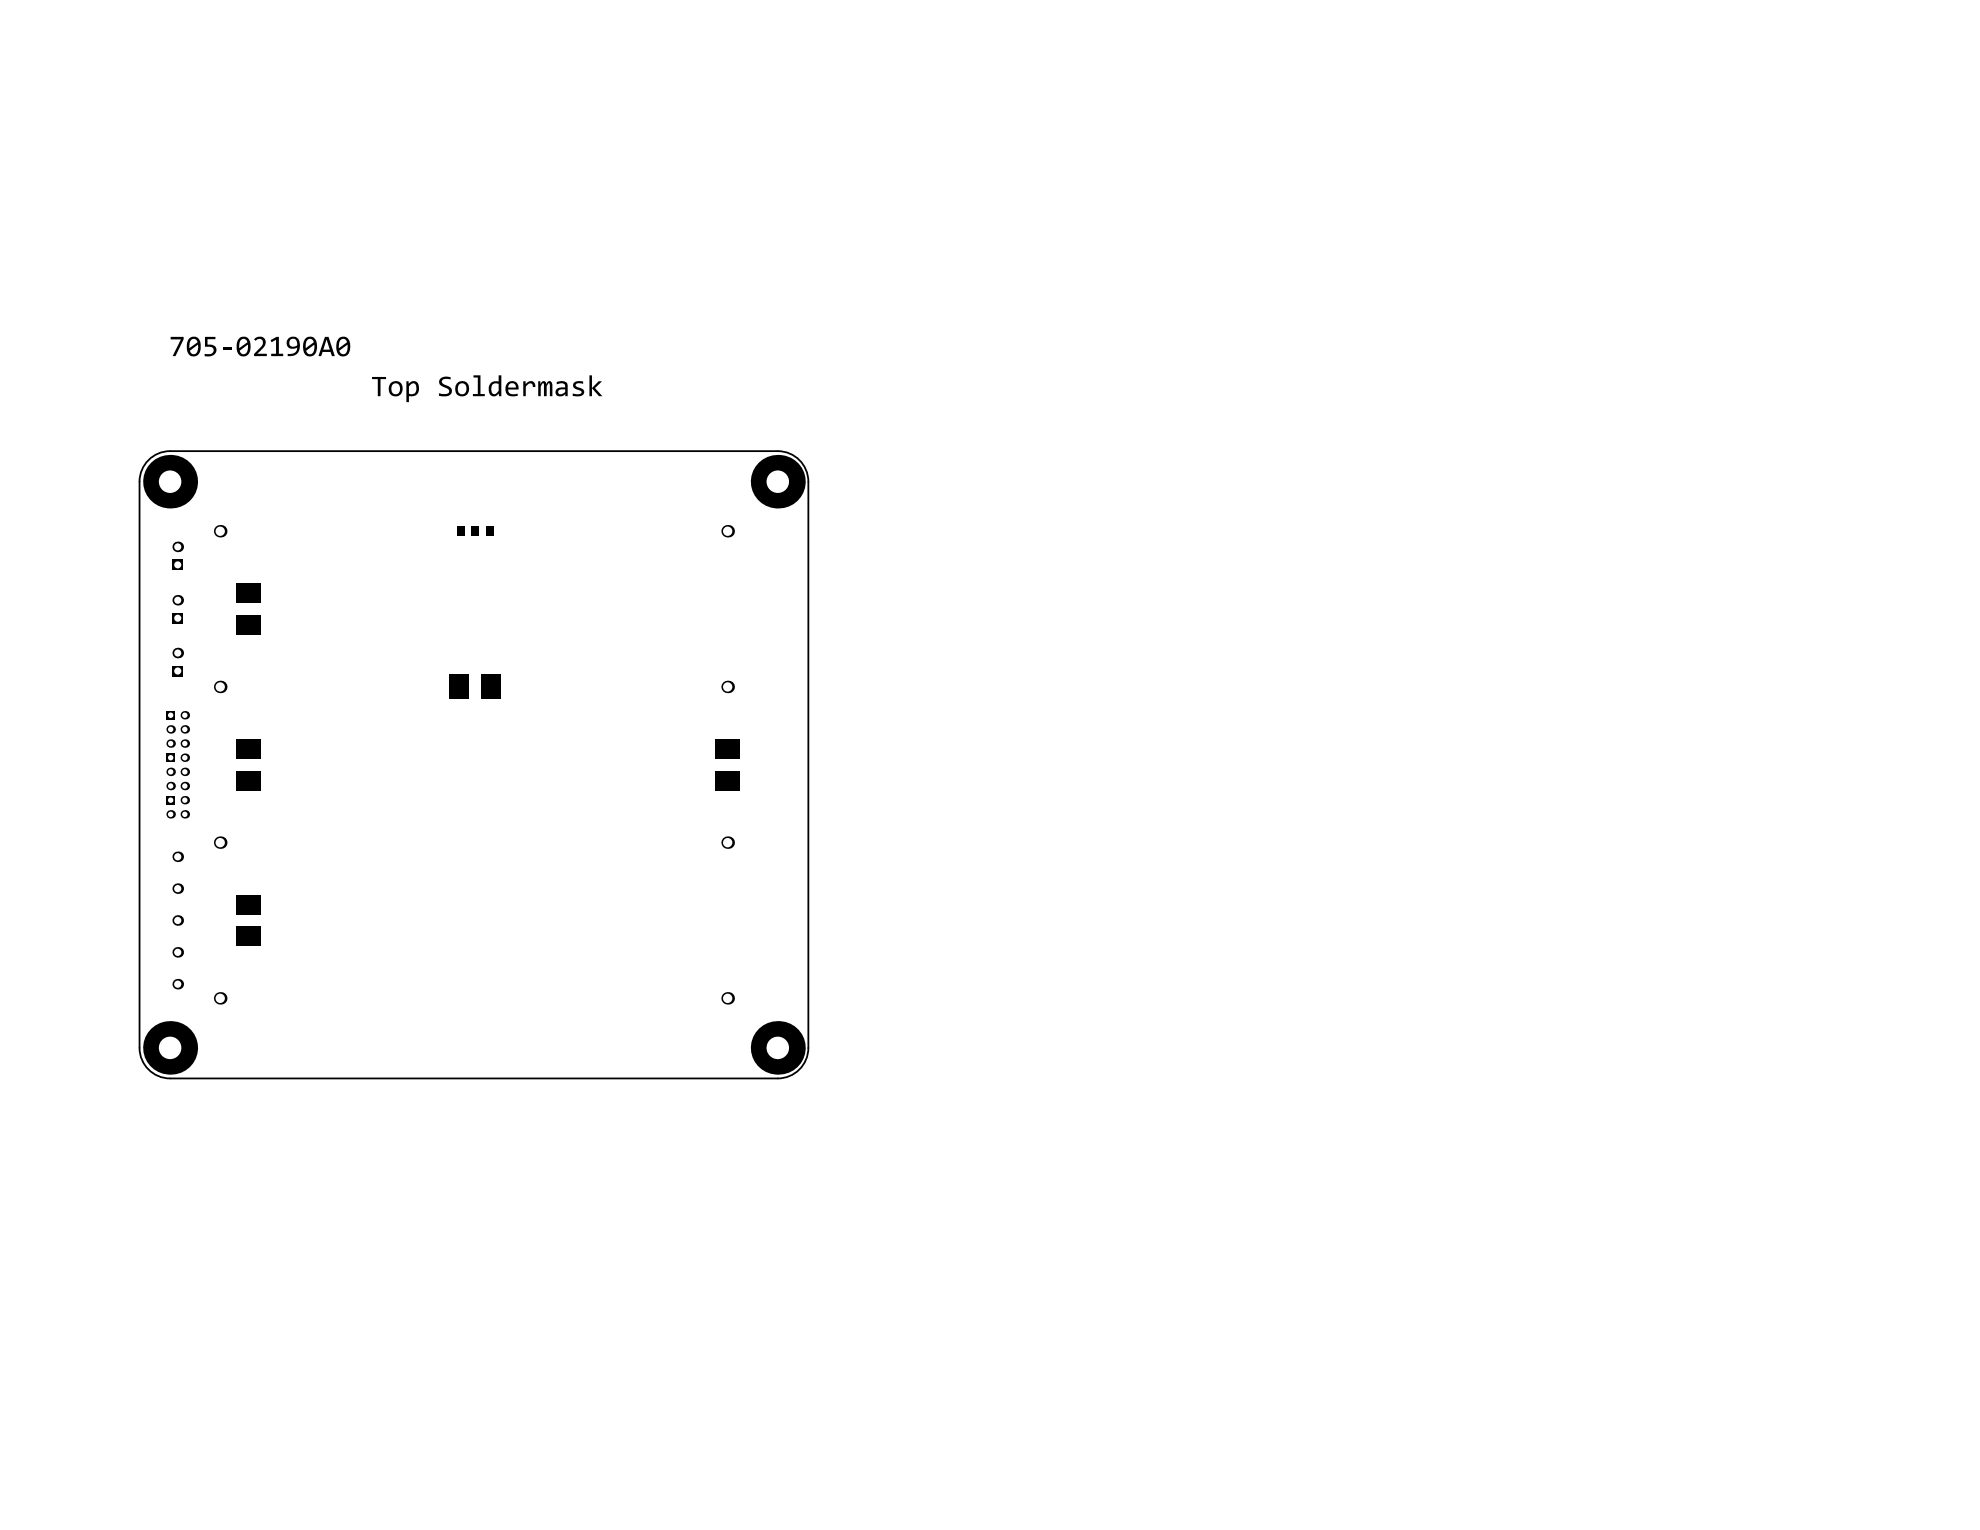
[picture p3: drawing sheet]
<svg xmlns="http://www.w3.org/2000/svg" width="279mm" height="216mm" viewBox="0 0 279 216" stroke-linecap="round" stroke-linejoin="round" font-family="sans-serif">
<g fill="#000">
<path d="M52.5 53.2h2v.3h-.8v2.4h-.4v-2.4h-.8zM62.2 53.4l.6-.3 .8 .1v.3h-.4a.59 .59 0 0 0-.9 .4l.3 .3 .8 .3a.75 .75 0 0 1 .3 1 .75 .75 0 0 1-.8 .4l-1-.1v-.3l.9 .1a.44 .44 0 0 0 .6-.4 .44 .44 0 0 0-.5-.5l-.6-.2a.67 .67 0 0 1-.1-1.1zM66.8 53h1v2.6h.6v.3h-1.7v-.3h.7v-2.3h-.6zM73.8 53.8h.4v.4a.72 .72 0 0 1 .7-.4 .72 .72 0 0 1 .6 .6v.2h-.3a.43 .43 0 0 0-.3-.5 .43 .43 0 0 0-.5 .3l-.2 .2v1.3h-.4zM75.9 53.8h.4v.4a.4 .4 0 0 1 .4-.4 .4 .4 0 0 1 .4 .4l.1-.2a.4 .4 0 0 1 .5-.2 .4 .4 0 0 1 .3 .5v1.6h-.4v-1.5a.19 .19 0 0 0 0-.2 .19 .19 0 0 0-.2-.1l-.3 .4v1.4h-.3v-1.5a.2 .2 0 0 0-.1-.3 .2 .2 0 0 0-.3 .2l-.1 .3v1.3h-.4zM80.9 54.1h.1a1.36 1.36 0 0 1 1.3-.3v.4l-.4-.1a.47 .47 0 0 0-.7 .3l.3 .2 .6 .2 .3 .4a.86 .86 0 0 1-1.1 .7h-.5v-.4l.6 .1a.44 .44 0 0 0 .7-.3l-.2-.2-.7-.2a.57 .57 0 0 1-.3-.8zM83.2 53h.3v1.8l1-1h.5l-1 1 1 1.1h-.5l-1-1.1v1.1h-.3z"/>
<path d="M55.3 54.3l-.1 .4a.85 .85 0 0 0 .4 .9h.1a.79 .79 0 0 0 .8-.5 .79 .79 0 0 0-.3-.9 .62 .62 0 0 0-.9 .1zM55.1 54.1a1.03 1.03 0 0 1 1.4-.1 1.03 1.03 0 0 1 .2 1.4 .99 .99 0 0 1-1.3 .4 .99 .99 0 0 1-.5-1.3z"/>
<path d="M57.3 53.8h.4v.4a.79 .79 0 0 1 1-.4 .79 .79 0 0 1 .4 .9v.5a1.04 1.04 0 0 1-1.4 .7v.8h-.4zM57.7 54.5v1.1h.2a.71 .71 0 0 0 .7-.2 .71 .71 0 0 0 .1-.8 .46 .46 0 0 0-.3-.5 .46 .46 0 0 0-.5 .2z"/>
<path d="M64.7 54.3l-.1 .6a.63 .63 0 0 0 .7 .7 .63 .63 0 0 0 .5-.8v-.1a.62 .62 0 0 0-.4-.6 .62 .62 0 0 0-.7 .2zM64.5 54.1l.1-.1a.99 .99 0 0 1 1.2-.1 .99 .99 0 0 1 .4 1.2 1 1 0 0 1-1.3 .8 1 1 0 0 1-.6-1.4z"/>
<path d="M69.2 54.1l.6-.3 .6 .1v-.9h.3v2.9h-.3v-.4a.76 .76 0 0 1-1 .4 .76 .76 0 0 1-.4-.9 1.13 1.13 0 0 1 .2-.9zM69.5 54.3l-.2 .4a.59 .59 0 0 0 .5 .9l.3-.1 .3-.4-.1-.9a.74 .74 0 0 0-.8 .1z"/>
<path d="M71.9 54.2l-.2 .5h1.1l-.1-.4-.1-.1a.52 .52 0 0 0-.7 0zM71.6 54.1a.92 .92 0 0 1 1.1-.2 .92 .92 0 0 1 .5 1.1h-1.5a.8 .8 0 0 0 1.2 .6h.2v.3h-.6a1.1 1.1 0 0 1-1.1-.6 1.1 1.1 0 0 1 .2-1.2z"/>
<path d="M78.8 55.1a.39 .39 0 0 0 .2 .5 .39 .39 0 0 0 .5-.1l.3-.2v-.4l-.8 .1zM78.6 53.9l.8-.1a.65 .65 0 0 1 .7 .7v1.4h-.3v-.3l-.4 .3h-.4a.63 .63 0 0 1-.6-.7 .63 .63 0 0 1 .7-.5h.7v-.2a.54 .54 0 0 0-.9-.4l-.3 .1z"/>
<circle cx="24.1" cy="114.9" r=".6"/>
</g>
<circle cx="24.1" cy="114.9" r=".38" fill="#fff"/>
<path d="M23.5 112.3h1.2v1.2h-1.2z" fill-rule="evenodd" fill="#000"/>
<circle cx="24.1" cy="112.9" r=".38" fill="#fff"/>
<circle cx="24.1" cy="110.9" r=".6" fill="#000"/>
<circle cx="24.1" cy="110.9" r=".38" fill="#fff"/>
<circle cx="24.1" cy="108.9" r=".6" fill="#000"/>
<circle cx="24.1" cy="108.9" r=".38" fill="#fff"/>
<path d="M23.5 106.3h1.2v1.2h-1.2z" fill-rule="evenodd" fill="#000"/>
<circle cx="24.1" cy="106.9" r=".38" fill="#fff"/>
<circle cx="24.1" cy="104.9" r=".6" fill="#000"/>
<circle cx="24.1" cy="104.9" r=".38" fill="#fff"/>
<circle cx="24.1" cy="102.9" r=".6" fill="#000"/>
<circle cx="24.1" cy="102.9" r=".38" fill="#fff"/>
<path d="M23.5 100.3h1.2v1.2h-1.2z" fill-rule="evenodd" fill="#000"/>
<circle cx="24.1" cy="100.9" r=".38" fill="#fff"/>
<circle cx="26.1" cy="114.9" r=".6" fill="#000"/>
<circle cx="26.1" cy="114.9" r=".38" fill="#fff"/>
<circle cx="26.1" cy="112.9" r=".6" fill="#000"/>
<circle cx="26.1" cy="112.9" r=".38" fill="#fff"/>
<circle cx="26.1" cy="110.9" r=".6" fill="#000"/>
<circle cx="26.1" cy="110.9" r=".38" fill="#fff"/>
<circle cx="26.1" cy="108.9" r=".6" fill="#000"/>
<circle cx="26.1" cy="108.9" r=".38" fill="#fff"/>
<circle cx="26.1" cy="106.9" r=".6" fill="#000"/>
<circle cx="26.1" cy="106.9" r=".38" fill="#fff"/>
<circle cx="26.1" cy="104.9" r=".6" fill="#000"/>
<circle cx="26.1" cy="104.9" r=".38" fill="#fff"/>
<circle cx="26.1" cy="102.9" r=".6" fill="#000"/>
<circle cx="26.1" cy="102.9" r=".38" fill="#fff"/>
<circle cx="26.1" cy="100.9" r=".6" fill="#000"/>
<circle cx="26.1" cy="100.9" r=".38" fill="#fff"/>
<circle cx="25.1" cy="125.4" r=".75" fill="#000"/>
<circle cx="25.1" cy="125.4" r=".51" fill="#fff"/>
<circle cx="25.1" cy="84.7" r=".75" fill="#000"/>
<circle cx="25.1" cy="84.7" r=".5" fill="#fff"/>
<circle cx="31.1" cy="96.9" r=".88" fill="#000"/>
<circle cx="31.1" cy="96.9" r=".66" fill="#fff"/>
<circle cx="102.7" cy="96.9" r=".88" fill="#000"/>
<circle cx="102.7" cy="96.9" r=".66" fill="#fff"/>
<circle cx="25.1" cy="138.9" r=".75" fill="#000"/>
<circle cx="25.1" cy="138.9" r=".51" fill="#fff"/>
<circle cx="25.1" cy="134.4" r=".75" fill="#000"/>
<circle cx="25.1" cy="134.4" r=".51" fill="#fff"/>
<circle cx="25.1" cy="129.9" r=".75" fill="#000"/>
<circle cx="25.1" cy="129.9" r=".51" fill="#fff"/>
<circle cx="25.1" cy="120.9" r=".75" fill="#000"/>
<circle cx="25.1" cy="120.9" r=".51" fill="#fff"/>
<path d="M24.3 93.9h1.5v1.5h-1.5z" fill-rule="evenodd" fill="#000"/>
<circle cx="25.1" cy="94.7" r=".5" fill="#fff"/>
<path d="M24.3 86.5h1.5v1.5h-1.5z" fill-rule="evenodd" fill="#000"/>
<circle cx="25.1" cy="87.2" r=".5" fill="#fff"/>
<circle cx="25.1" cy="92.2" r=".75" fill="#000"/>
<circle cx="25.1" cy="92.2" r=".5" fill="#fff"/>
<path d="M24.3 79h1.5v1.5h-1.5z" fill-rule="evenodd" fill="#000"/>
<circle cx="25.1" cy="79.7" r=".5" fill="#fff"/>
<circle cx="31.1" cy="126.9" r=".5" fill="#000"/>
<circle cx="31.1" cy="126.9" r="1.19" fill="#fff"/>
<circle cx="31.1" cy="118.9" r=".88" fill="#000"/>
<circle cx="31.1" cy="118.9" r=".66" fill="#fff"/>
<circle cx="31.1" cy="83" r=".5" fill="#000"/>
<circle cx="31.1" cy="83" r="1.19" fill="#fff"/>
<circle cx="31.1" cy="75" r=".88" fill="#000"/>
<circle cx="31.1" cy="75" r=".66" fill="#fff"/>
<circle cx="39.2" cy="88.9" r=".5" fill="#000"/>
<circle cx="39.2" cy="88.9" r="1.73" fill="#fff"/>
<circle cx="102.7" cy="118.9" r=".88" fill="#000"/>
<circle cx="102.7" cy="118.9" r=".66" fill="#fff"/>
<circle cx="102.7" cy="88.9" r=".5" fill="#000"/>
<circle cx="102.7" cy="88.9" r="1.19" fill="#fff"/>
<circle cx="102.7" cy="75" r=".88" fill="#000"/>
<circle cx="102.7" cy="75" r=".66" fill="#fff"/>
<circle cx="24" cy="147.9" r="3.8" fill="#000"/>
<circle cx="24" cy="147.9" r="1.59" fill="#fff"/>
<circle cx="25.1" cy="77.2" r=".75" fill="#000"/>
<circle cx="25.1" cy="77.2" r=".5" fill="#fff"/>
<circle cx="24" cy="68" r="3.8" fill="#000"/>
<circle cx="24" cy="68" r="1.59" fill="#fff"/>
<circle cx="31.1" cy="140.9" r=".88" fill="#000"/>
<circle cx="31.1" cy="140.9" r=".66" fill="#fff"/>
<circle cx="39.2" cy="132.9" r=".5" fill="#000"/>
<circle cx="39.2" cy="132.9" r="1.73" fill="#fff"/>
<circle cx="39.3" cy="110.9" r=".5" fill="#000"/>
<circle cx="39.3" cy="110.9" r="1.73" fill="#fff"/>
<circle cx="39.3" cy="67" r=".5" fill="#000"/>
<circle cx="39.3" cy="67" r="1.73" fill="#fff"/>
<circle cx="102.7" cy="140.9" r=".88" fill="#000"/>
<circle cx="102.7" cy="140.9" r=".66" fill="#fff"/>
<circle cx="102.7" cy="132.9" r=".5" fill="#000"/>
<circle cx="102.7" cy="132.9" r="1.19" fill="#fff"/>
<circle cx="94.4" cy="104.9" r=".5" fill="#000"/>
<circle cx="94.4" cy="104.9" r="1.73" fill="#fff"/>
<circle cx="94.5" cy="83" r=".5" fill="#000"/>
<circle cx="94.5" cy="83" r="1.73" fill="#fff"/>
<circle cx="94.4" cy="148.9" r=".5" fill="#000"/>
<circle cx="94.4" cy="148.9" r="1.73" fill="#fff"/>
<circle cx="94.5" cy="126.9" r=".5" fill="#000"/>
<circle cx="94.5" cy="126.9" r="1.73" fill="#fff"/>
<circle cx="109.8" cy="147.9" r="3.8" fill="#000"/>
<circle cx="109.8" cy="147.9" r="1.59" fill="#fff"/>
<circle cx="109.8" cy="68" r="3.8" fill="#000"/>
<circle cx="109.8" cy="68" r="1.59" fill="#fff"/>
<g fill="#000">
<path d="M64.5 74.3h1v1.3h-1z" fill-rule="evenodd"/>
<path d="M66.5 74.3h1.1v1.3h-1.1z" fill-rule="evenodd"/>
<path d="M68.6 74.3h1v1.3h-1z" fill-rule="evenodd"/>
<path d="M33.4 86.8h3.4v2.7h-3.4z" fill-rule="evenodd"/>
<path d="M33.4 82.4h3.4v2.7h-3.4z" fill-rule="evenodd"/>
<path d="M63.4 95.2h2.8v3.4h-2.8z" fill-rule="evenodd"/>
<path d="M67.9 95.2h2.7v3.4h-2.7z" fill-rule="evenodd"/>
<path d="M33.4 104.3h3.4v2.8h-3.4z" fill-rule="evenodd"/>
<path d="M33.4 108.8h3.4v2.7h-3.4z" fill-rule="evenodd"/>
<path d="M101 104.3h3.4v2.8h-3.4z" fill-rule="evenodd"/>
<path d="M101 108.8h3.4v2.7h-3.4z" fill-rule="evenodd"/>
<path d="M33.4 126.3h3.4v2.7h-3.4z" fill-rule="evenodd"/>
<path d="M33.4 130.7h3.4v2.8h-3.4z" fill-rule="evenodd"/>
</g>
<path d="M20.7 65.2a4.3 4.3 0 0 1 3.3-1.5h85.8a4.3 4.3 0 0 1 4.3 4.3v79.9a4.3 4.3 0 0 1-4.3 4.3h-85.8a4.3 4.3 0 0 1-4.3-4.3v-79.9a4.3 4.3 0 0 1 1-2.8z" fill="none" stroke="#000" stroke-width=".25"/>
<g fill="#fff">
<circle cx="28.1" cy="114.9" r=".36"/>
<circle cx="26.1" cy="96.9" r=".36"/>
<circle cx="20.8" cy="106.9" r=".36"/>
<circle cx="67" cy="79.7" r=".36"/>
<circle cx="28.1" cy="84.7" r=".36"/>
<circle cx="28.1" cy="129.9" r=".36"/>
</g>
<g fill="#000">
<path d="M24.1 47.5h1.8v.4l-1.1 2.4h-.4l1.1-2.4h-1.4zM28.9 47.5h1.5v.4h-1.1v.7l.7 .1a.83 .83 0 0 1 .5 1 .83 .83 0 0 1-.9 .6h-.7v-.4l.6 .1a.54 .54 0 0 0 .7-.6 .54 .54 0 0 0-.8-.5h-.5zM31.4 49h1.3v.3h-1.3zM35.9 47.8a.89 .89 0 0 1 1.4-.1 .89 .89 0 0 1-.2 1.4l-.8 .8h1.4v.4h-1.8v-.4l1-1 .2-.5a.55 .55 0 0 0-.4-.6 .55 .55 0 0 0-.6 .3zM38.2 48l.8-.5h.4v2.4h.6v.4h-1.7v-.4h.7v-2l-.7 .4z"/>
<path d="M26.9 48l-.2 .4v.7l1.2-.8a.53 .53 0 0 0-.4-.5 .53 .53 0 0 0-.6 .2zM26.8 49.5l.1 .2a.59 .59 0 0 0 .7 .2 .59 .59 0 0 0 .3-.7v-.6zM26.6 47.8a.97 .97 0 0 1 1.2-.2 .97 .97 0 0 1 .5 1.1v.3a1.02 1.02 0 0 1-.4 1.1 1.02 1.02 0 0 1-1.2 0l-.2-.3-.1-.5v-.9z"/>
<path d="M34 48l-.2 .5-.1 .6 1.2-.8v-.1a.54 .54 0 0 0-.9-.2zM33.8 49.5l.1 .2a.47 .47 0 0 0 .5 .3l.2-.1 .3-.2 .1-.5v-.6zM33.7 47.8a.95 .95 0 0 1 1.1-.2 .95 .95 0 0 1 .5 1v.9a.96 .96 0 0 1-1.1 .8 .96 .96 0 0 1-.8-1.1v-.9z"/>
<path d="M40.9 48l-.1 .4a.45 .45 0 0 0 .5 .5h.2a.41 .41 0 0 0 .4-.2 .41 .41 0 0 0 0-.5l-.1-.2a.53 .53 0 0 0-.7-.2zM40.7 47.8l.1-.1a.98 .98 0 0 1 1.1-.1 .98 .98 0 0 1 .4 1v.2a1.3 1.3 0 0 1-1.5 1.5h-.2v-.4h.6l.4-.2 .3-.3v-.4l-.4 .2a.84 .84 0 0 1-1-.4 .84 .84 0 0 1 .2-1z"/>
<path d="M43.3 48l-.1 .4-.1 .7 1.2-.8-.4-.5h-.3zM43.2 49.5a.57 .57 0 0 0 .7 .5 .57 .57 0 0 0 .4-.7l.1-.7zM43.1 47.8a.95 .95 0 0 1 1.1-.2 .95 .95 0 0 1 .5 1v.8a.96 .96 0 0 1-1.1 .9 .96 .96 0 0 1-.8-1.1v-.7z"/>
<path d="M46.1 47.9l-.5 1.4h.9zM45.9 47.5h.5l.8 2.8h-.4l-.2-.6h-1.1l-.2 .6h-.4z"/>
<path d="M48 48l-.2 .5v.6l1.1-.9a.52 .52 0 0 0-.3-.4 .52 .52 0 0 0-.6 .2zM47.9 49.5v.1a.57 .57 0 0 0 .7 .4 .57 .57 0 0 0 .4-.7v-.7zM47.8 47.8a.96 .96 0 0 1 1.1-.2 .96 .96 0 0 1 .5 1.1v.7a.97 .97 0 0 1-1.1 .9 .97 .97 0 0 1-.8-1.1v-.9z"/>
</g>
</svg>
